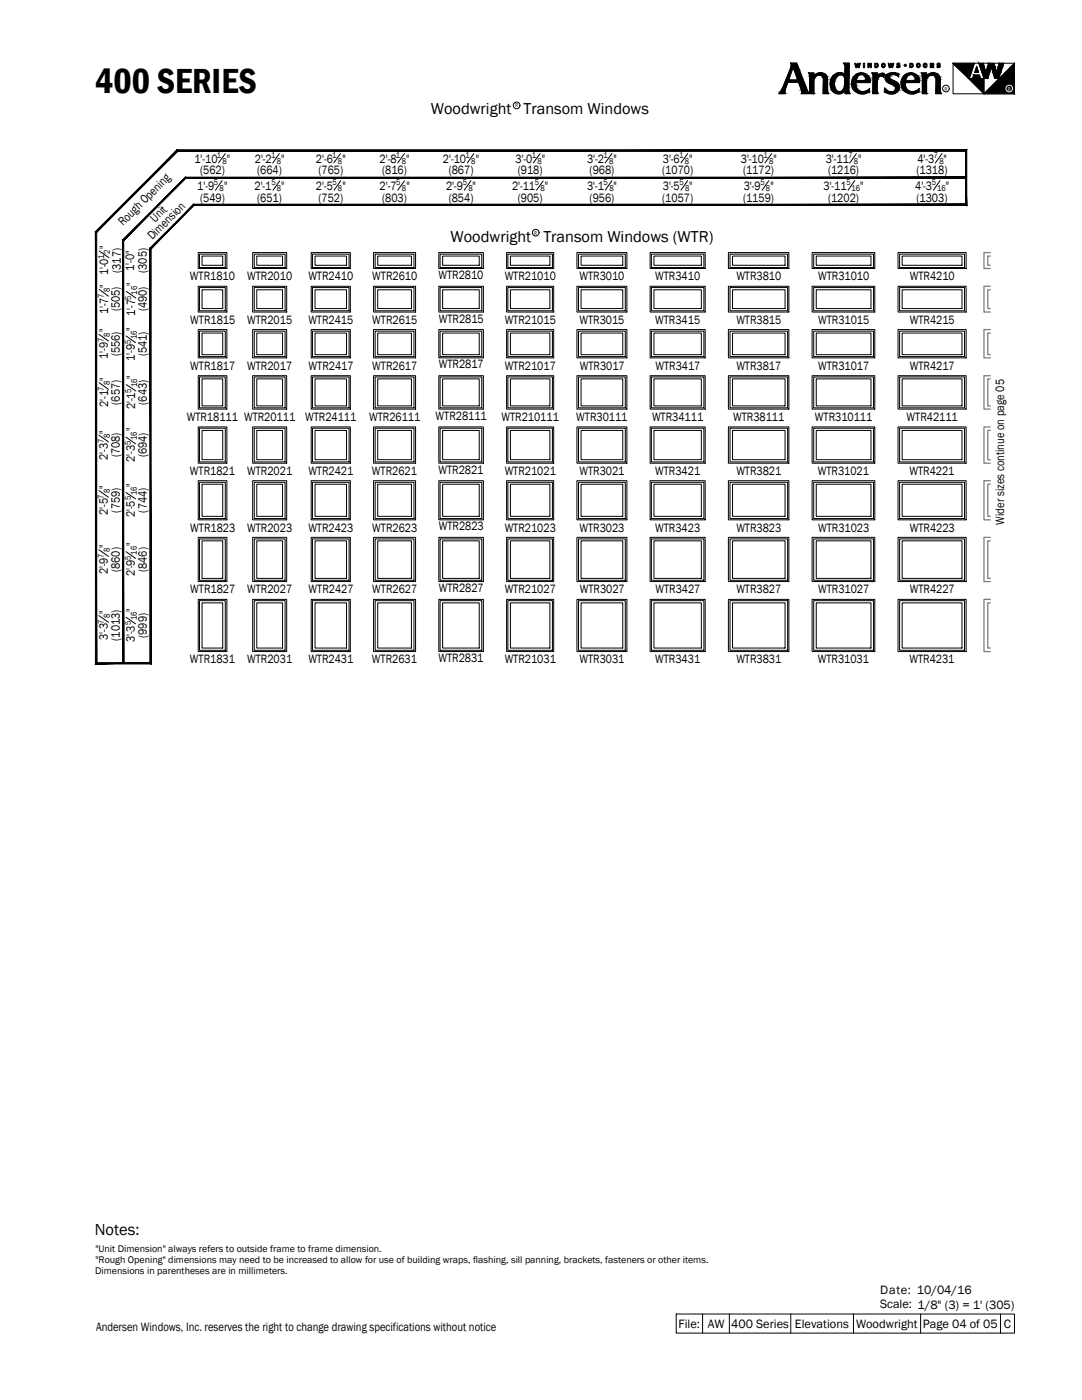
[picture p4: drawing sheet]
<svg xmlns="http://www.w3.org/2000/svg" width="216mm" height="279mm" viewBox="0 0 216 279" stroke-linecap="round" stroke-linejoin="round" font-family="sans-serif">
<defs><g id="words">
<text font-size="7.1" x="19" y="18.7">400 SERIES</text>
<text font-size="3.3" x="18.9" y="246.4">Notes:</text>
<g font-size="3.2">
<text x="86" y="22.7">Woodwright</text>
<text x="104.5" y="22.7">Transom Windows</text>
<text x="89.9" y="48.2">Woodwright</text>
<text x="108.4" y="48.2">Transom Windows (WTR)</text>
</g>
<g font-size="2.5">
<text x="38.8" y="32.4">1'-10</text>
<text x="39.9" y="34.8">(562)</text>
<text x="45.3" y="32.4">&quot;</text>
<text x="50.9" y="32.4">2'-2</text>
<text x="51.3" y="34.8">(664)</text>
<text x="56.1" y="32.4">&quot;</text>
<text x="63" y="32.4">2'-6</text>
<text x="63.6" y="34.8">(765)</text>
<text x="68.3" y="32.4">&quot;</text>
<text x="75.7" y="32.4">2'-8</text>
<text x="76.3" y="34.8">(816)</text>
<text x="81" y="32.4">&quot;</text>
<text x="88.4" y="32.4">2'-10</text>
<text x="89.5" y="34.8">(867)</text>
<text x="94.9" y="32.4">&quot;</text>
<text x="102.9" y="32.4">3'-0</text>
<text x="103.3" y="34.8">(918)</text>
<text x="108.1" y="32.4">&quot;</text>
<text x="117.2" y="32.4">3'-2</text>
<text x="117.7" y="34.8">(968)</text>
<text x="122.4" y="32.4">&quot;</text>
<text x="132.1" y="34.8">(1070)</text>
<text x="132.3" y="32.4">3'-6</text>
<text x="137.5" y="32.4">&quot;</text>
<text x="147.8" y="32.4">3'-10</text>
<text x="148.3" y="34.8">(1172)</text>
<text x="154.4" y="32.4">&quot;</text>
<text x="164.8" y="32.4">3'-11</text>
<text x="165.2" y="34.8">(1216)</text>
<text x="171.3" y="32.4">&quot;</text>
<text x="182.9" y="34.8">(1318)</text>
<text x="183.1" y="32.4">4'-3</text>
<text x="188.3" y="32.4">&quot;</text>
<text x="39.4" y="37.8">1'-9</text>
<text x="39.9" y="40.2">(549)</text>
<text x="44.7" y="37.8">&quot;</text>
<text x="50.8" y="37.8">2'-1</text>
<text x="51.3" y="40.2">(651)</text>
<text x="56.1" y="37.8">&quot;</text>
<text x="63" y="37.8">2'-5</text>
<text x="63.6" y="40.2">(752)</text>
<text x="68.3" y="37.8">&quot;</text>
<text x="75.7" y="37.8">2'-7</text>
<text x="76.3" y="40.2">(803)</text>
<text x="81.1" y="37.8">&quot;</text>
<text x="89" y="37.8">2'-9</text>
<text x="89.5" y="40.2">(854)</text>
<text x="94.3" y="37.8">&quot;</text>
<text x="102.2" y="37.8">2'-11</text>
<text x="103.3" y="40.2">(905)</text>
<text x="108.7" y="37.8">&quot;</text>
<text x="117.2" y="37.8">3'-1</text>
<text x="117.7" y="40.2">(956)</text>
<text x="122.4" y="37.8">&quot;</text>
<text x="132.1" y="40.2">(1057)</text>
<text x="132.3" y="37.8">3'-5</text>
<text x="137.5" y="37.8">&quot;</text>
<text x="148.3" y="40.2">(1159)</text>
<text x="148.4" y="37.8">3'-9</text>
<text x="153.7" y="37.8">&quot;</text>
<text x="164.3" y="37.8">3'-11</text>
<text x="165.2" y="40.2">(1202)</text>
<text x="171.6" y="37.8">&quot;</text>
<text x="182.6" y="37.8">4'-3</text>
<text x="182.9" y="40.2">(1303)</text>
<text x="188.7" y="37.8">&quot;</text>
<text x="24.6" y="45.2" transform="rotate(-45 24.6 45.2)">Rough Opening</text>
<text x="30.4" y="48" transform="rotate(-45 30.4 48)">Dimension</text>
<text x="31" y="44.5" transform="rotate(-45 31 44.5)">Unit</text>
<text x="21.6" y="49.8" transform="rotate(-90 21.6 49.8)">&quot;</text>
<text x="21.6" y="57.5" transform="rotate(-90 21.6 57.5)">&quot;</text>
<text x="21.6" y="55" transform="rotate(-90 21.6 55)">1'-0</text>
<text x="24.1" y="54.5" transform="rotate(-90 24.1 54.5)">(317)</text>
<text x="26.8" y="54.1" transform="rotate(-90 26.8 54.1)">1'-0&quot;</text>
<text x="27" y="57" transform="rotate(-90 27 57)">&quot;</text>
<text x="29.3" y="54.5" transform="rotate(-90 29.3 54.5)">(305)</text>
<text x="37.9" y="55.9">WTR1810</text>
<text x="49.3" y="55.9">WTR2010</text>
<text x="61.5" y="55.9">WTR2410</text>
<text x="74.3" y="55.9">WTR2610</text>
<text x="87.5" y="55.7">WTR2810</text>
<text x="100.7" y="55.9">WTR21010</text>
<text x="115.6" y="55.9">WTR3010</text>
<text x="130.7" y="55.9">WTR3410</text>
<text x="146.9" y="55.9">WTR3810</text>
<text x="163.3" y="55.9">WTR31010</text>
<text x="181.5" y="55.9">WTR4210</text>
<text x="21.6" y="62.7" transform="rotate(-90 21.6 62.7)">1'-7</text>
<text x="23.9" y="62.2" transform="rotate(-90 23.9 62.2)">(505)</text>
<text x="26.9" y="66" transform="rotate(-90 26.9 66)">&quot;</text>
<text x="27" y="63.1" transform="rotate(-90 27 63.1)">1'-7</text>
<text x="29.3" y="62.2" transform="rotate(-90 29.3 62.2)">(490)</text>
<text x="38" y="64.6">WTR1815</text>
<text x="49.3" y="64.6">WTR2015</text>
<text x="61.5" y="64.6">WTR2415</text>
<text x="74.3" y="64.6">WTR2615</text>
<text x="87.6" y="64.4">WTR2815</text>
<text x="100.7" y="64.6">WTR21015</text>
<text x="115.6" y="64.6">WTR3015</text>
<text x="130.7" y="64.6">WTR3415</text>
<text x="146.9" y="64.6">WTR3815</text>
<text x="163.3" y="64.6">WTR31015</text>
<text x="181.5" y="64.6">WTR4215</text>
<text x="21.5" y="71.6" transform="rotate(-90 21.5 71.6)">1'-9</text>
<text x="21.5" y="66.3" transform="rotate(-90 21.5 66.3)">&quot;</text>
<text x="23.9" y="71.1" transform="rotate(-90 23.9 71.1)">(556)</text>
<text x="26.9" y="72" transform="rotate(-90 26.9 72)">1'-9</text>
<text x="29.3" y="71.1" transform="rotate(-90 29.3 71.1)">(541)</text>
<text x="21.6" y="76" transform="rotate(-90 21.6 76)">&quot;</text>
<text x="27" y="75.6" transform="rotate(-90 27 75.6)">&quot;</text>
<text x="38" y="73.8">WTR1817</text>
<text x="49.3" y="73.8">WTR2017</text>
<text x="61.6" y="73.8">WTR2417</text>
<text x="74.3" y="73.8">WTR2617</text>
<text x="87.6" y="73.5">WTR2817</text>
<text x="100.7" y="73.8">WTR21017</text>
<text x="115.7" y="73.8">WTR3017</text>
<text x="130.8" y="73.8">WTR3417</text>
<text x="146.9" y="73.8">WTR3817</text>
<text x="163.3" y="73.8">WTR31017</text>
<text x="181.5" y="73.8">WTR4217</text>
<text x="21.6" y="81.3" transform="rotate(-90 21.6 81.3)">2'-1</text>
<text x="23.9" y="80.8" transform="rotate(-90 23.9 80.8)">(657)</text>
<text x="27" y="81.7" transform="rotate(-90 27 81.7)">2'-1</text>
<text x="29.3" y="80.8" transform="rotate(-90 29.3 80.8)">(643)</text>
<text x="37.3" y="84">WTR18111 WTR20111</text>
<text x="60.9" y="84">WTR24111</text>
<text x="73.7" y="84">WTR26111</text>
<text x="86.9" y="83.7">WTR28111</text>
<text x="100.1" y="84">WTR210111</text>
<text x="115" y="84">WTR30111</text>
<text x="130.1" y="84">WTR34111</text>
<text x="146.3" y="84">WTR38111</text>
<text x="162.6" y="84">WTR310111</text>
<text x="180.9" y="84">WTR42111</text>
<text x="21.5" y="86.5" transform="rotate(-90 21.5 86.5)">&quot;</text>
<text x="26.9" y="86.1" transform="rotate(-90 26.9 86.1)">&quot;</text>
<text x="21.5" y="91.7" transform="rotate(-90 21.5 91.7)">2'-3</text>
<text x="23.9" y="91.3" transform="rotate(-90 23.9 91.3)">(708)</text>
<text x="26.9" y="92.2" transform="rotate(-90 26.9 92.2)">2'-3</text>
<text x="29.3" y="91.3" transform="rotate(-90 29.3 91.3)">(694)</text>
<text x="37.9" y="94.8">WTR1821</text>
<text x="49.3" y="94.8">WTR2021</text>
<text x="61.5" y="94.8">WTR2421</text>
<text x="74.2" y="94.8">WTR2621</text>
<text x="87.5" y="94.5">WTR2821</text>
<text x="100.7" y="94.8">WTR21021</text>
<text x="115.6" y="94.8">WTR3021</text>
<text x="130.7" y="94.8">WTR3421</text>
<text x="146.9" y="94.8">WTR3821</text>
<text x="163.2" y="94.8">WTR31021</text>
<text x="181.5" y="94.8">WTR4221</text>
<text x="21.5" y="97.5" transform="rotate(-90 21.5 97.5)">&quot;</text>
<text x="26.9" y="97.1" transform="rotate(-90 26.9 97.1)">&quot;</text>
<text x="21.5" y="102.8" transform="rotate(-90 21.5 102.8)">2'-5</text>
<text x="23.9" y="102.3" transform="rotate(-90 23.9 102.3)">(759)</text>
<text x="26.9" y="103.2" transform="rotate(-90 26.9 103.2)">2'-5</text>
<text x="29.3" y="102.3" transform="rotate(-90 29.3 102.3)">(744)</text>
<text x="38" y="106.1">WTR1823</text>
<text x="49.3" y="106.1">WTR2023</text>
<text x="61.5" y="106.1">WTR2423</text>
<text x="74.3" y="106.1">WTR2623</text>
<text x="87.6" y="105.8">WTR2823</text>
<text x="100.7" y="106.1">WTR21023</text>
<text x="115.6" y="106.1">WTR3023</text>
<text x="130.7" y="106.1">WTR3423</text>
<text x="146.9" y="106.1">WTR3823</text>
<text x="163.3" y="106.1">WTR31023</text>
<text x="181.5" y="106.1">WTR4223</text>
<text x="200.4" y="104.7" transform="rotate(-90 200.4 104.7)">Wider sizes continue on page 05</text>
<text x="21.5" y="109.4" transform="rotate(-90 21.5 109.4)">&quot;</text>
<text x="26.9" y="109" transform="rotate(-90 26.9 109)">&quot;</text>
<text x="21.5" y="114.6" transform="rotate(-90 21.5 114.6)">2'-9</text>
<text x="23.9" y="114.2" transform="rotate(-90 23.9 114.2)">(860)</text>
<text x="26.9" y="115" transform="rotate(-90 26.9 115)">2'-9</text>
<text x="29.3" y="114.2" transform="rotate(-90 29.3 114.2)">(846)</text>
<text x="38" y="118.4">WTR1827</text>
<text x="49.3" y="118.4">WTR2027</text>
<text x="61.6" y="118.4">WTR2427</text>
<text x="74.3" y="118.4">WTR2627</text>
<text x="87.6" y="118.2">WTR2827</text>
<text x="100.7" y="118.4">WTR21027</text>
<text x="115.7" y="118.4">WTR3027</text>
<text x="130.8" y="118.4">WTR3427</text>
<text x="146.9" y="118.4">WTR3827</text>
<text x="163.3" y="118.4">WTR31027</text>
<text x="181.5" y="118.4">WTR4227</text>
<text x="21.5" y="122.5" transform="rotate(-90 21.5 122.5)">&quot;</text>
<text x="26.9" y="122.1" transform="rotate(-90 26.9 122.1)">&quot;</text>
<text x="21.5" y="127.7" transform="rotate(-90 21.5 127.7)">3'-3</text>
<text x="23.9" y="127.9" transform="rotate(-90 23.9 127.9)">(1013)</text>
<text x="26.9" y="128.2" transform="rotate(-90 26.9 128.2)">3'-3</text>
<text x="29.3" y="127.3" transform="rotate(-90 29.3 127.3)">(999)</text>
<text x="37.9" y="132.4">WTR1831</text>
<text x="49.3" y="132.4">WTR2031</text>
<text x="61.5" y="132.4">WTR2431</text>
<text x="74.2" y="132.4">WTR2631</text>
<text x="87.5" y="132.1">WTR2831</text>
<text x="100.7" y="132.4">WTR21031</text>
<text x="115.6" y="132.4">WTR3031</text>
<text x="130.7" y="132.4">WTR3431</text>
<text x="146.9" y="132.4">WTR3831</text>
<text x="163.2" y="132.4">WTR31031</text>
<text x="181.5" y="132.4">WTR4231</text>
<text x="175.6" y="258.3">Date: 10/04/16</text>
<text x="175.6" y="261.1">Scale: 1/8&quot; (3) = 1' (305)</text>
<text x="19.2" y="265.6">Andersen Windows, Inc. reserves the right to change drawing specifications without notice</text>
<text x="135.4" y="265">File:</text>
<text x="141.2" y="265">AW</text>
<text x="145.9" y="265">400 Series</text>
<text x="158.6" y="265">Elevations</text>
<text x="170.8" y="265">Woodwright</text>
<text x="184.1" y="265">Page 04 of 05</text>
<text x="200.3" y="265">C</text>
</g>
<g font-size="2">
<text x="19" y="249.9">&quot;Unit Dimension&quot; always refers to outside frame to frame dimension.</text>
<text x="19" y="254.3">Dimensions in parentheses are in millimeters.</text>
<text x="19" y="252.1">&quot;Rough Opening&quot; dimensions may need to be increased to allow for use of building wraps, flashing, sill panning, brackets, fasteners or other items.</text>
</g>
<g font-size="1.7">
<text x="43.2" y="31.5">1</text>
<text x="44.4" y="32.8">8</text>
<text x="54.1" y="31.6">1</text>
<text x="55.2" y="32.8">8</text>
<text x="66.3" y="31.5">1</text>
<text x="67.4" y="32.8">8</text>
<text x="79" y="31.5">1</text>
<text x="80.2" y="32.8">8</text>
<text x="92.9" y="31.5">1</text>
<text x="94" y="32.8">8</text>
<text x="106.1" y="31.5">1</text>
<text x="107.2" y="32.8">8</text>
<text x="120.4" y="31.5">1</text>
<text x="121.5" y="32.8">8</text>
<text x="135.5" y="31.5">1</text>
<text x="136.6" y="32.8">8</text>
<text x="152.3" y="31.5">1</text>
<text x="153.5" y="32.8">8</text>
<text x="169.3" y="31.6">7</text>
<text x="170.4" y="32.8">8</text>
<text x="186.3" y="31.6">7</text>
<text x="187.4" y="32.8">8</text>
<text x="42.7" y="37">5</text>
<text x="43.8" y="38.2">8</text>
<text x="54.2" y="37">5</text>
<text x="55.2" y="38.2">8</text>
<text x="66.4" y="37">5</text>
<text x="67.4" y="38.2">8</text>
<text x="79.1" y="37">5</text>
<text x="80.2" y="38.2">8</text>
<text x="92.3" y="37">5</text>
<text x="93.5" y="38.2">8</text>
<text x="106.7" y="37">5</text>
<text x="107.9" y="38.2">8</text>
<text x="120.5" y="37">5</text>
<text x="121.6" y="38.2">8</text>
<text x="135.6" y="37">5</text>
<text x="136.7" y="38.2">8</text>
<text x="151.8" y="37">5</text>
<text x="152.8" y="38.2">8</text>
<text x="168.9" y="37">5</text>
<text x="169.9" y="38.2">16</text>
<text x="185.9" y="37">5</text>
<text x="187" y="38.2">16</text>
<text x="20.8" y="51.7" transform="rotate(-90 20.8 51.7)">1</text>
<text x="21.9" y="50.6" transform="rotate(-90 21.9 50.6)">2</text>
<text x="20.7" y="59.4" transform="rotate(-90 20.7 59.4)">7</text>
<text x="21.9" y="58.3" transform="rotate(-90 21.9 58.3)">8</text>
<text x="26.2" y="59.8" transform="rotate(-90 26.2 59.8)">5</text>
<text x="27.4" y="58.8" transform="rotate(-90 27.4 58.8)">16</text>
<text x="20.7" y="68.3" transform="rotate(-90 20.7 68.3)">7</text>
<text x="21.9" y="67.2" transform="rotate(-90 21.9 67.2)">8</text>
<text x="26.1" y="68.7" transform="rotate(-90 26.1 68.7)">5</text>
<text x="27.3" y="67.7" transform="rotate(-90 27.3 67.7)">16</text>
<text x="20.7" y="78" transform="rotate(-90 20.7 78)">7</text>
<text x="21.9" y="76.9" transform="rotate(-90 21.9 76.9)">8</text>
<text x="27.4" y="77.3" transform="rotate(-90 27.4 77.3)">16</text>
<text x="26.2" y="78.3" transform="rotate(-90 26.2 78.3)">5</text>
<text x="20.7" y="88.5" transform="rotate(-90 20.7 88.5)">7</text>
<text x="21.9" y="87.4" transform="rotate(-90 21.9 87.4)">8</text>
<text x="26.1" y="88.9" transform="rotate(-90 26.1 88.9)">5</text>
<text x="27.3" y="87.8" transform="rotate(-90 27.3 87.8)">16</text>
<text x="20.7" y="99.5" transform="rotate(-90 20.7 99.5)">7</text>
<text x="21.9" y="98.4" transform="rotate(-90 21.9 98.4)">8</text>
<text x="26.1" y="99.9" transform="rotate(-90 26.1 99.9)">5</text>
<text x="27.3" y="98.9" transform="rotate(-90 27.3 98.9)">16</text>
<text x="20.7" y="111.4" transform="rotate(-90 20.7 111.4)">7</text>
<text x="21.9" y="110.2" transform="rotate(-90 21.9 110.2)">8</text>
<text x="26.1" y="111.7" transform="rotate(-90 26.1 111.7)">5</text>
<text x="27.3" y="110.7" transform="rotate(-90 27.3 110.7)">16</text>
<text x="20.7" y="124.4" transform="rotate(-90 20.7 124.4)">7</text>
<text x="21.9" y="123.4" transform="rotate(-90 21.9 123.4)">8</text>
<text x="26.1" y="124.8" transform="rotate(-90 26.1 124.8)">5</text>
<text x="27.3" y="123.8" transform="rotate(-90 27.3 123.8)">16</text>
</g>
<g font-size="1.1">
<text x="102.8" y="21.4">R</text>
<text x="188.5" y="18.1">R</text>
<text x="106.6" y="46.8">R</text>
</g>
<text font-size="1.1" fill="#fafafa" x="201.1" y="18.1">R</text>
</g></defs>
<!-- layer: A-ANNO-TEXT -->
<g fill="none" stroke="#000" stroke-width=".2">
<path d="M157.7 12.6h1.3l2.4 6.1h-1.6l.1-.6-.6-1.7h-2.1l-.5 1.5v.8h-1.3l.8-1.3 1.5-3.8 .2-.7zM157.9 12.7h1l2.4 6h-1.4l.1-.6-.6-1.7h-2.2l-.6 1.5v.8h-1.1l.8-1.3 1.5-3.8zM157.9 12.7h1l2.3 5.9h-1.1v-.5l-.7-1.8h-2.3l-.5 1.6-.1 .7h-.8l.6-1.2 1.6-3.8zM158.3 13.4l.8 2.5h-1.7zM158.3 13.1l1 3h-2zM158.3 12.8l1.1 3.3h-2.2zM161.3 14.5h1.1v.5a1.53 1.53 0 0 1 1.7-.5 1.53 1.53 0 0 1 1.1 1.4v2.1l.2 .7h-1.2l.1-2.9a.93 .93 0 0 0-1.1-.8 .93 .93 0 0 0-.8 1.1v2.4l.2 .2h-1.1v-3.6zM161.4 14.6h1l-.1 .6 .5-.4a1.4 1.4 0 0 1 1.5-.1 1.4 1.4 0 0 1 .8 1.2v2.1l.2 .7h-1v-2.9a.99 .99 0 0 0-1.1-.9 .99 .99 0 0 0-.8 1.2v2.6h-.8v-3.6zM161.6 14.7h.6v.7a1.54 1.54 0 0 1 2.8 .1l.2 3.1h-.8v-2.8a1.06 1.06 0 0 0-1.2-1 1.06 1.06 0 0 0-.9 1.3v2.5h-.6zM166.9 15.2a1.02 1.02 0 0 1 1.7 .3v1.6a1.11 1.11 0 0 1-.5 1.2 1.11 1.11 0 0 1-1.3-.2 2.48 2.48 0 0 1 .1-2.9zM166.9 15.3a.94 .94 0 0 1 1.7 .2v1.6a1.52 1.52 0 0 1-1.1 1.3 1.41 1.41 0 0 1-1.1-1.7l.2-.8zM167 15.4a.87 .87 0 0 1 1.4-.1 2.56 2.56 0 0 1-.6 2.9h-.6a2.01 2.01 0 0 1-.2-2.8z"/>
<path d="M168.3 12.6h1.2l-.1 5.5 .3 .6h-1.1v-.7a1.51 1.51 0 0 1-1.6 .8 1.51 1.51 0 0 1-1.3-1.4 2.04 2.04 0 0 1 .5-2.3 2.04 2.04 0 0 1 2.3-.3l.1-1.6zM168.4 12.7h1l-.1 5.4 .2 .6h-.9v-1.1l-.3 .7a1.5 1.5 0 0 1-2.5-.9 2.02 2.02 0 0 1 .3-2.1 2.02 2.02 0 0 1 2-.6l.5 .2v-1.7zM168.6 12.7h.7v5.4l.1 .5h-.7l.1-1.2-.6 .9a1.46 1.46 0 0 1-2.3-.9 1.96 1.96 0 0 1 2.2-2.7l.6 .3v-1.8zM170.3 15.3a1.84 1.84 0 0 1 2.2-.7 1.84 1.84 0 0 1 1.2 1.9h-2.9a1.51 1.51 0 0 0 .9 1.7 1.51 1.51 0 0 0 1.8-.6v.7a2.22 2.22 0 0 1-3-.1 2.22 2.22 0 0 1-.2-2.9zM170.4 15.3a1.77 1.77 0 0 1 2-.7 1.77 1.77 0 0 1 1.2 1.8h-2.9a1.58 1.58 0 0 0 .9 1.8 1.58 1.58 0 0 0 1.9-.4l-.1 .5a2.15 2.15 0 0 1-2.8-.2 2.15 2.15 0 0 1-.2-2.8zM170.4 15.4a1.7 1.7 0 0 1 2-.7 1.7 1.7 0 0 1 1.1 1.7h-2.8a1.64 1.64 0 0 0 .7 1.8 1.64 1.64 0 0 0 1.9-.2v.3a2.09 2.09 0 0 1-2.7-.2 2.09 2.09 0 0 1-.2-2.7zM170.6 12.6h.1l.2 .6 .2-.6h.2l.1 .6 .1-.6h.2l-.3 .9h-.1l-.2-.6-.1 .6h-.3zM170.6 12.6l.3 .9 .2-.9 .3 .9 .2-.9M171.2 15.1a.89 .89 0 0 1 1.2-.2 .89 .89 0 0 1 .2 1.2l-1.9 .1zM171.2 15a.96 .96 0 0 1 1.3-.1 .96 .96 0 0 1 .2 1.3h-2.1zM171.3 15.2a.84 .84 0 0 1 1-.2 .84 .84 0 0 1 .3 1.1h-1.7zM172.3 12.6h.2v.9h-.2z"/>
<path d="M172.4 12.6v.9M173.2 12.6h.2l.3 .5v-.5h.2v.9h-.2l-.4-.6v.6h-.1zM173.8 12.6v.9l-.5-.9v.9M173.9 14.5h1.2v.7a1.04 1.04 0 0 1 1.4-.5l-.1 .8-.3-.3a.87 .87 0 0 0-1 1v1.9l.2 .6h-1.2l.1-3.5zM174 14.6h1v.8a1.22 1.22 0 0 1 1.4-.7l-.1 .6a.87 .87 0 0 0-1 0 .87 .87 0 0 0-.3 .9v1.9l.1 .6h-.9v-3.5zM174.2 14.7h.7v.9a1.38 1.38 0 0 1 1.2-.9h.2v.5a.94 .94 0 0 0-1 .1 .94 .94 0 0 0-.4 .9l.1 2.4h-.8l.2-3.4zM174.6 12.6h.3a.44 .44 0 0 1 .4 .5 .44 .44 0 0 1-.4 .4h-.3zM174.6 12.7a.45 .45 0 0 1 .6 .4l-.2 .3h-.4zM174.7 12.7a.29 .29 0 0 1 .4 .3 .29 .29 0 0 1-.4 .3zM176 12.8a.33 .33 0 0 1 .5 0 .33 .33 0 0 1-.1 .5 .33 .33 0 0 1-.4-.2zM176 12.7a.42 .42 0 0 1 .6 .1 .42 .42 0 0 1-.1 .6 .42 .42 0 0 1-.6-.2zM176.1 12.7a.29 .29 0 0 1 .3 .3 .29 .29 0 0 1-.3 .3z"/>
<path d="M176.8 15a2.45 2.45 0 0 1 2.6-.3l-.1 .7a1.06 1.06 0 0 0-1.8 0l.2 .3 .8 .4a1.37 1.37 0 0 1 1 1.7 1.37 1.37 0 0 1-1.6 1h-.4l-1-.4v-.9a1.35 1.35 0 0 0 2.1 .5l.1-.6-.7-.5a1.83 1.83 0 0 1-1.4-1.2zM176.8 15a2.52 2.52 0 0 1 2.5-.3v.5a1.2 1.2 0 0 0-1.8 0 .52 .52 0 0 0 .4 .7l.5 .3a1.3 1.3 0 0 1 1 1.5 1.3 1.3 0 0 1-1.5 1h-.4l-.9-.4v-.6a1.4 1.4 0 0 0 2.1 .3v-.6a1.94 1.94 0 0 0-1.5-.9 .96 .96 0 0 1-.4-1.5zM176.9 15a2.51 2.51 0 0 1 2.3-.2v.3a1.28 1.28 0 0 0-1.8 .1 .62 .62 0 0 0 .5 .8l.5 .2a1.24 1.24 0 0 1 .9 1.5 1.24 1.24 0 0 1-1.4 1l-.4-.1a.68 .68 0 0 1-.9-.7 1.29 1.29 0 0 0 2.2 0l.1-.4a.92 .92 0 0 0-.8-.7 2.3 2.3 0 0 1-1.3-.9l-.1-.4zM177.2 12.6h.2l.1 .6 .2-.6h.2l.1 .6 .2-.6h.2l-.3 .9h-.2l-.1-.6-.1 .6h-.3zM177.3 12.6l.2 .9 .3-.9 .2 .9 .3-.9M178.9 12.7a.34 .34 0 0 1 .4-.1 .34 .34 0 0 1 .3 .2l-.5-.1 .1 .2a.35 .35 0 0 1 .3 .5 .35 .35 0 0 1-.6 0v-.1l.2-.1 .3 .1-.1-.2-.4-.2zM179.5 12.8a.24 .24 0 0 0-.2-.1 .24 .24 0 0 0-.2 .2l.4 .2v.2l-.4 .1-.1-.1M180.2 15.3a1.81 1.81 0 0 1 2.1-.7 1.81 1.81 0 0 1 1.2 1.9h-2.8a1.45 1.45 0 0 0 .6 1.6 1.45 1.45 0 0 0 1.8-.1l.3-.4v.7a2.21 2.21 0 0 1-3-.1 2.21 2.21 0 0 1-.2-2.9zM180.3 15.3a1.74 1.74 0 0 1 2-.7 1.74 1.74 0 0 1 1.1 1.8h-2.7a1.55 1.55 0 0 0 .7 1.8 1.55 1.55 0 0 0 1.9-.4v.5a2.15 2.15 0 0 1-2.8-.2 2.15 2.15 0 0 1-.2-2.8zM180.3 15.4a1.65 1.65 0 0 1 2-.8 1.65 1.65 0 0 1 1.1 1.8h-2.9a1.67 1.67 0 0 0 .8 1.8 1.67 1.67 0 0 0 2-.2v.3a2.09 2.09 0 0 1-2.8-.2 2.09 2.09 0 0 1-.2-2.7zM181 15a1.04 1.04 0 0 1 1.3-.1 1.04 1.04 0 0 1 .4 1.2l-.4 .1h-1.8zM181.1 15.1a.9 .9 0 0 1 1.2-.1 .9 .9 0 0 1 .3 1.1l-1.9 .1 .1-.7z"/>
<path d="M181.2 15.2a.81 .81 0 0 1 1-.2 .81 .81 0 0 1 .3 1.1h-1.8zM181.5 12.6h.4a.45 .45 0 0 1 .3 .5 .45 .45 0 0 1-.3 .4h-.4zM181.6 12.7a.45 .45 0 0 1 .6 .4l-.2 .3h-.4zM181.7 12.7a.29 .29 0 0 1 .3 .3 .29 .29 0 0 1-.3 .3zM182.9 12.8a.42 .42 0 0 1 .6 0 .42 .42 0 0 1 0 .6 .42 .42 0 0 1-.6-.1zM183.1 12.7a.29 .29 0 0 1 .3 .3 .29 .29 0 0 1-.3 .3zM183.8 14.5h1.1v.5a1.53 1.53 0 0 1 1.7-.5 1.53 1.53 0 0 1 1 1.4v2.1l.3 .7h-1.2v-2.9a.93 .93 0 0 0-1-.8 .93 .93 0 0 0-.8 1.1v2.4l.1 .2h-1v-3.6zM184 14.6h.8v.6a1.49 1.49 0 0 1 1.7-.7 1.49 1.49 0 0 1 1.1 1.4v2.1l.2 .7h-1v-2.9a.99 .99 0 0 0-1.1-.9 .99 .99 0 0 0-.9 1.2l.1 2.6h-.8v-3.6zM184.1 14.7h.7l-.1 .7a1.54 1.54 0 0 1 2.7 .1l.2 3.1h-.7v-2.8a1.06 1.06 0 0 0-1.2-1 1.06 1.06 0 0 0-.9 1.3v2.5h-.7zM184.3 12.7a.44 .44 0 0 1 .7 .3 .44 .44 0 0 1-.5 .5l-.3-.3zM184.4 12.7a.33 .33 0 0 1 .4 .1 .33 .33 0 0 1 0 .5 .33 .33 0 0 1-.5 0zM184.5 12.7a.29 .29 0 0 1 .3 .3 .29 .29 0 0 1-.3 .3z"/>
<path d="M185.6 12.6l.7 .1 .1 .2-.2 .2 .2 .4h-.3l-.1-.4h-.1v.4h-.3zM185.7 13.1h.3l.2-.4h-.5v.8M185.9 12.7h.1l.1 .2-.2 .1zM186 13.1l.2 .4M187 12.7a.37 .37 0 0 1 .6 .1l-.4-.1v.2a.34 .34 0 0 1 .4 .2 .34 .34 0 0 1-.3 .4 .34 .34 0 0 1-.4-.2h.5v-.1l-.4-.2zM187.5 12.8l-.1-.1-.3 .1v.2l.4 .1a.26 .26 0 0 1-.2 .3 .26 .26 0 0 1-.3-.1M190.2 12.6l6.1 6.1 6.1-6.1v6.1h-12.2zM190.2 12.6h12.2M194.4 12.6l-1 3.1h.6l.3-.7h1.1l.2 .7h.7M194.9 13.3l.4 1.2h-.8zM195.3 12.6l1 3.1M196.2 12.6l.5 1.9 .6-1.9"/>
<path d="M196.3 15.7v3M198.3 12.6l.6 1.9 .5-1.9M200.3 12.6l-1 3.1h-.8l-.7-2.4-.7 2.4h-.8M44.3 36.1l-1.3 1.9M45 30.7l-1.4 1.8M55.7 30.7l-1.3 1.9M55.8 36.1l-1.3 1.9M67.9 30.7l-1.3 1.8M68 36.1l-1.3 1.9M80.7 36.1l-1.3 1.9M80.7 30.7l-1.3 1.8M94 36.1l-1.4 1.9"/>
<path d="M94.5 30.7l-1.2 1.8M107.8 30.7l-1.4 1.8M108.4 36.1l-1.3 1.9M122.1 36.1l-1.3 1.9M122.1 30.7l-1.3 1.8M137.2 36.1l-1.3 1.9M137.2 30.7l-1.3 1.8M153.4 36.1l-1.3 1.9M154 30.7l-1.4 1.8M170.6 36.1l-1.4 1.9M170.9 30.7l-1.4 1.9M187.6 36.1l-1.4 1.9"/>
<path d="M188 30.7l-1.4 1.9M19.8 50.1l1.9 1.3M19.8 57.8l1.8 1.3M25.2 58.2l1.9 1.3M19.7 66.7l1.9 1.4M19.8 76.4l1.8 1.3M25.1 67l1.9 1.4M25.2 76.8l1.9 1.2M19.7 86.9l1.9 1.3M19.7 97.9l1.9 1.3M25.1 87.2l1.9 1.4M25.1 98.3l1.9 1.3"/>
<path d="M19.7 109.7l1.9 1.3M25.1 110.1l1.9 1.3M19.7 122.9l1.9 1.3M25.1 123.2l1.9 1.3M134.9 262.2h67.5v3.9h-67.5zM140.2 262.2v3.9M145.5 262.2v3.9M157.8 262.2v3.9M170.3 262.2v3.9M183.7 262.2v3.9M199.6 262.2v3.9"/>
<circle cx="180.6" cy="13" r=".22"/>
<circle cx="180.6" cy="13" r=".1"/>
<circle cx="183.2" cy="13.1" r=".35"/>
<circle cx="188.7" cy="17.7" r=".67"/>
<circle cx="103.1" cy="21" r=".67"/>
<circle cx="106.9" cy="46.4" r=".67"/>
</g>
<!-- layer: A-ELEV-GLAZ-SIGHTLINES -->
<g fill="none" stroke="#000" stroke-width=".2">
<path d="M39.6 57.1h5.7v5.2h-5.7zM39.6 50.4h5.7v3.2h-5.7zM39.8 57.4h5.2v4.6h-5.2zM39.8 50.7h5.2v2.7h-5.2zM40.3 57.8h4.1v3.8h-4.1zM40.3 51.1h4.1v1.8h-4.1zM50.4 57.1h6.8v5.2h-6.8zM50.4 50.4h6.8v3.2h-6.8zM50.7 57.4h6.2v4.6h-6.2zM50.7 50.7h6.2v2.7h-6.2zM51.2 57.8h5.2v3.8h-5.2zM51.2 51.1h5.2v1.8h-5.2z"/>
<path d="M62.1 57.1h7.8v5.2h-7.8zM62.1 50.4h7.8v3.2h-7.8zM62.3 57.4h7.4v4.6h-7.4zM62.3 50.7h7.4v2.7h-7.4zM62.9 57.8h6.2v3.8h-6.2zM62.9 51.1h6.2v1.8h-6.2zM74.5 57.1h8.4v5.2h-8.4zM74.5 50.4h8.4v3.2h-8.4zM74.9 57.4h7.7v4.6h-7.7zM74.9 50.7h7.7v2.7h-7.7zM75.4 57.8h6.7v3.8h-6.7zM75.4 51.1h6.7v1.8h-6.7z"/>
<path d="M87.6 57.1h8.8v5.2h-8.8zM87.6 50.4h8.8v3.2h-8.8zM87.8 57.4h8.3v4.6h-8.3zM87.8 50.7h8.3v2.7h-8.3zM88.3 57.8h7.3v3.8h-7.3zM88.3 51.1h7.3v1.8h-7.3zM101.1 57.1h9.4v5.2h-9.4zM101.1 50.4h9.4v3.2h-9.4zM101.3 57.4h8.9v4.6h-8.9zM101.3 50.7h8.9v2.7h-8.9zM101.8 57.8h7.9v3.8h-7.9zM101.8 51.1h7.9v1.8h-7.9z"/>
<path d="M115.1 57.1h10v5.2h-10zM115.1 50.4h10v3.2h-10zM115.4 57.4h9.4v4.6h-9.4zM115.4 50.7h9.4v2.7h-9.4zM115.9 57.8h8.4v3.8h-8.4zM115.9 51.1h8.4v1.8h-8.4zM129.7 57.1h11v5.2h-11zM129.7 50.4h11v3.2h-11zM130 57.4h10.5v4.6h-10.5zM130 50.7h10.5v2.7h-10.5zM130.5 57.8h9.4v3.8h-9.4zM130.5 51.1h9.4v1.8h-9.4z"/>
<path d="M145.3 57.1h12.1v5.2h-12.1zM145.3 50.4h12.1v3.2h-12.1zM145.7 57.4h11.5v4.6h-11.5zM145.7 50.7h11.5v2.7h-11.5zM146.2 57.8h10.4v3.8h-10.4zM146.2 51.1h10.4v1.8h-10.4zM162 57.1h12.6v5.2h-12.6zM162 50.4h12.6v3.2h-12.6zM162.4 57.4h11.9v4.6h-11.9zM162.4 50.7h11.9v2.7h-11.9zM162.9 57.8h10.9v3.8h-10.9zM162.9 51.1h10.9v1.8h-10.9z"/>
<path d="M179.2 57.1h13.6v5.2h-13.6zM179.2 50.4h13.6v3.2h-13.6zM179.5 57.4h13v4.6h-13zM179.5 50.7h13v2.7h-13zM180 57.8h12v3.8h-12zM180 51.1h12v1.8h-12zM39.6 65.8h5.7v5.6h-5.7zM39.6 75h5.7v6.6h-5.7zM39.8 66.1h5.2v5.1h-5.2zM39.8 75.2h5.2v6.2h-5.2zM40.3 66.5h4.1v4.3h-4.1zM40.3 75.6h4.1v5.4h-4.1z"/>
<path d="M50.4 65.8h6.8v5.6h-6.8zM50.4 75h6.8v6.6h-6.8zM50.7 66.1h6.2v5.1h-6.2zM50.7 75.2h6.2v6.2h-6.2zM51.2 66.5h5.2v4.3h-5.2zM51.2 75.6h5.2v5.4h-5.2zM62.1 65.8h7.8v5.6h-7.8zM62.1 75h7.8v6.6h-7.8zM62.3 66.1h7.4v5.1h-7.4zM62.3 75.2h7.4v6.2h-7.4zM62.9 66.5h6.2v4.3h-6.2zM62.9 75.6h6.2v5.4h-6.2z"/>
<path d="M74.5 65.8h8.4v5.6h-8.4zM74.5 75h8.4v6.6h-8.4zM74.9 66.1h7.7v5.1h-7.7zM74.9 75.2h7.7v6.2h-7.7zM75.4 66.5h6.7v4.3h-6.7zM75.4 75.6h6.7v5.4h-6.7zM87.6 65.8h8.8v5.6h-8.8zM87.6 75h8.8v6.6h-8.8zM87.8 66.1h8.3v5.1h-8.3zM87.8 75.2h8.3v6.2h-8.3zM88.3 66.5h7.3v4.3h-7.3zM88.3 75.6h7.3v5.4h-7.3z"/>
<path d="M101.1 65.8h9.4v5.6h-9.4zM101.1 75h9.4v6.6h-9.4zM101.3 66.1h8.9v5.1h-8.9zM101.3 75.2h8.9v6.2h-8.9zM101.8 66.5h7.9v4.3h-7.9zM101.8 75.6h7.9v5.4h-7.9zM115.1 65.8h10v5.6h-10zM115.1 75h10v6.6h-10zM115.4 66.1h9.4v5.1h-9.4zM115.4 75.2h9.4v6.2h-9.4zM115.9 66.5h8.4v4.3h-8.4zM115.9 75.6h8.4v5.4h-8.4z"/>
<path d="M129.7 65.8h11v5.6h-11zM129.7 75h11v6.6h-11zM130 66.1h10.5v5.1h-10.5zM130 75.2h10.5v6.2h-10.5zM130.5 66.5h9.4v4.3h-9.4zM130.5 75.6h9.4v5.4h-9.4zM145.3 65.8h12.1v5.6h-12.1zM145.3 75h12.1v6.6h-12.1zM145.7 66.1h11.5v5.1h-11.5zM145.7 75.2h11.5v6.2h-11.5zM146.2 66.5h10.4v4.3h-10.4zM146.2 75.6h10.4v5.4h-10.4z"/>
<path d="M162 65.8h12.6v5.6h-12.6zM162 75h12.6v6.6h-12.6zM162.4 66.1h11.9v5.1h-11.9zM162.4 75.2h11.9v6.2h-11.9zM162.9 66.5h10.9v4.3h-10.9zM162.9 75.6h10.9v5.4h-10.9zM179.2 65.8h13.6v5.6h-13.6zM179.2 75h13.6v6.6h-13.6zM179.5 66.1h13v5.1h-13zM179.5 75.2h13v6.2h-13zM180 66.5h12v4.3h-12zM180 75.6h12v5.4h-12z"/>
<path d="M39.6 85.2h5.7v7.2h-5.7zM39.6 95.9h5.7v7.8h-5.7zM39.8 85.5h5.2v6.7h-5.2zM39.8 96.3h5.2v7.2h-5.2zM40.3 85.9h4.1v5.8h-4.1zM40.3 96.6h4.1v6.4h-4.1zM50.4 85.2h6.8v7.2h-6.8zM50.4 95.9h6.8v7.8h-6.8zM50.7 85.5h6.2v6.7h-6.2zM50.7 96.3h6.2v7.2h-6.2zM51.2 85.9h5.2v5.8h-5.2zM51.2 96.6h5.2v6.4h-5.2z"/>
<path d="M62.1 85.2h7.8v7.2h-7.8zM62.1 95.9h7.8v7.8h-7.8zM62.3 85.5h7.4v6.7h-7.4zM62.3 96.3h7.4v7.2h-7.4zM62.9 85.9h6.2v5.8h-6.2zM62.9 96.6h6.2v6.4h-6.2zM74.5 85.2h8.4v7.2h-8.4zM74.5 95.9h8.4v7.8h-8.4zM74.9 85.5h7.7v6.7h-7.7zM74.9 96.3h7.7v7.2h-7.7zM75.4 85.9h6.7v5.8h-6.7zM75.4 96.6h6.7v6.4h-6.7z"/>
<path d="M87.6 85.2h8.8v7.2h-8.8zM87.6 95.9h8.8v7.8h-8.8zM87.8 85.5h8.3v6.7h-8.3zM87.8 96.3h8.3v7.2h-8.3zM88.3 85.9h7.3v5.8h-7.3zM88.3 96.6h7.3v6.4h-7.3zM101.1 85.2h9.4v7.2h-9.4zM101.1 95.9h9.4v7.8h-9.4zM101.3 85.5h8.9v6.7h-8.9zM101.3 96.3h8.9v7.2h-8.9zM101.8 85.9h7.9v5.8h-7.9zM101.8 96.6h7.9v6.4h-7.9z"/>
<path d="M115.1 85.2h10v7.2h-10zM115.1 95.9h10v7.8h-10zM115.4 85.5h9.4v6.7h-9.4zM115.4 96.3h9.4v7.2h-9.4zM115.9 85.9h8.4v5.8h-8.4zM115.9 96.6h8.4v6.4h-8.4zM129.7 85.2h11v7.2h-11zM129.7 95.9h11v7.8h-11zM130 85.5h10.5v6.7h-10.5zM130 96.3h10.5v7.2h-10.5zM130.5 85.9h9.4v5.8h-9.4zM130.5 96.6h9.4v6.4h-9.4z"/>
<path d="M145.3 85.2h12.1v7.2h-12.1zM145.3 95.9h12.1v7.8h-12.1zM145.7 85.5h11.5v6.7h-11.5zM145.7 96.3h11.5v7.2h-11.5zM146.2 85.9h10.4v5.8h-10.4zM146.2 96.6h10.4v6.4h-10.4zM162 85.2h12.6v7.2h-12.6zM162 95.9h12.6v7.8h-12.6zM162.4 85.5h11.9v6.7h-11.9zM162.4 96.3h11.9v7.2h-11.9zM162.9 85.9h10.9v5.8h-10.9zM162.9 96.6h10.9v6.4h-10.9z"/>
<path d="M179.2 85.2h13.6v7.2h-13.6zM179.2 95.9h13.6v7.8h-13.6zM179.5 85.5h13v6.7h-13zM179.5 96.3h13v7.2h-13zM180 85.9h12v5.8h-12zM180 96.6h12v6.4h-12zM39.6 107.2h5.7v8.9h-5.7zM39.6 119.6h5.7v10.4h-5.7zM39.8 107.6h5.2v8.2h-5.2zM39.8 119.9h5.2v9.9h-5.2zM40.3 107.9h4.1v7.5h-4.1zM50.4 107.2h6.8v8.9h-6.8z"/>
<path d="M50.4 119.6h6.8v10.4h-6.8zM50.7 107.6h6.2v8.2h-6.2zM50.7 119.9h6.2v9.9h-6.2zM51.2 107.9h5.2v7.5h-5.2zM62.1 107.2h7.8v8.9h-7.8zM62.1 119.6h7.8v10.4h-7.8zM62.3 107.6h7.4v8.2h-7.4zM62.3 119.9h7.4v9.9h-7.4zM62.9 107.9h6.2v7.5h-6.2zM74.5 107.2h8.4v8.9h-8.4zM74.5 119.6h8.4v10.4h-8.4zM74.9 107.6h7.7v8.2h-7.7z"/>
<path d="M74.9 119.9h7.7v9.9h-7.7zM75.4 107.9h6.7v7.5h-6.7zM87.6 107.2h8.8v8.9h-8.8zM87.6 119.6h8.8v10.4h-8.8zM87.8 107.6h8.3v8.2h-8.3zM87.8 119.9h8.3v9.9h-8.3zM88.3 107.9h7.3v7.5h-7.3zM101.1 107.2h9.4v8.9h-9.4zM101.1 119.6h9.4v10.4h-9.4zM101.3 107.6h8.9v8.2h-8.9zM101.3 119.9h8.9v9.9h-8.9zM101.8 107.9h7.9v7.5h-7.9z"/>
<path d="M115.1 107.2h10v8.9h-10zM115.1 119.6h10v10.4h-10zM115.4 107.6h9.4v8.2h-9.4zM115.4 119.9h9.4v9.9h-9.4zM115.9 107.9h8.4v7.5h-8.4zM129.7 107.2h11v8.9h-11zM129.7 119.6h11v10.4h-11zM130 107.6h10.5v8.2h-10.5zM130 119.9h10.5v9.9h-10.5zM130.5 107.9h9.4v7.5h-9.4zM145.3 107.2h12.1v8.9h-12.1zM145.3 119.6h12.1v10.4h-12.1z"/>
<path d="M145.7 107.6h11.5v8.2h-11.5zM145.7 119.9h11.5v9.9h-11.5zM146.2 107.9h10.4v7.5h-10.4zM162 107.2h12.6v8.9h-12.6zM162 119.6h12.6v10.4h-12.6zM162.4 107.6h11.9v8.2h-11.9zM162.4 119.9h11.9v9.9h-11.9zM162.9 107.9h10.9v7.5h-10.9zM179.2 107.2h13.6v8.9h-13.6zM179.2 119.6h13.6v10.4h-13.6zM179.5 107.6h13v8.2h-13zM179.5 119.9h13v9.9h-13z"/>
<path d="M180 107.9h12v7.5h-12zM40.3 120.3h4.1v9h-4.1zM51.2 120.3h5.2v9h-5.2zM62.9 120.3h6.2v9h-6.2zM75.4 120.3h6.7v9h-6.7zM88.3 120.3h7.3v9h-7.3zM101.8 120.3h7.9v9h-7.9zM115.9 120.3h8.4v9h-8.4zM130.5 120.3h9.4v9h-9.4zM146.2 120.3h10.4v9h-10.4zM162.9 120.3h10.9v9h-10.9zM180 120.3h12v9h-12z"/>
</g>
<!-- layer: A-ANNO-TEXT -->
<g fill="#000" stroke="#000" stroke-width=".2">
<path d="M163.5 14.7h.4zM166.9 18.6h.9zM166.9 18.6l.5 .1zM175 15.5h.1zM176 14.7h.3zM178.2 14.6l.1 .1zM181.7 18.6h.6zM181.7 18.6l.2 .1zM183.1 18.1l.2-.1zM186 14.7h.4zM193.3 15.7h3v3zM202.4 12.6v.7h-.6z"/>
<path d="M156.1 18l.4 .3v-.3zM156.1 18l.4 .3h-.6z"/>
<path d="M155.9 18.3l.6 .1v-.1zM155.9 18.3l.6 .1h-.7z"/>
<path d="M155.8 18.4l.7 .2v-.2zM155.8 18.4l.7 .2h-.8z"/>
<path d="M156.1 17.9h.5zM156.1 17.9l.4 .1z"/>
<path d="M156.3 17.4l.3 .5 .1-.5zM156.3 17.4l.3 .5h-.5z"/>
<path d="M156.8 16.3l-.1 1.1 .4-1.1zM156.8 16.3l-.1 1.1h-.4z"/>
<path d="M157.9 13.6l-.7 2.5 .8-2.5zM157.9 13.6l-.7 2.5h-.3z"/>
<path d="M157.9 13.3l.1 .3 .1-.3zM157.9 13.3l.1 .3h-.1z"/>
<path d="M158 12.9l.1 .4 .1-.4zM158 12.9l.1 .4h-.2z"/>
<path d="M158 12.8l.2 .1 .1-.1zM158 12.8l.2 .1h-.2z"/>
<path d="M158 12.7l.9 .1zM158 12.7l.9 .1z"/>
<path d="M158.3 12.8l.7 .1-.1-.1zM158.3 12.8l.7 .1h-.6z"/>
<path d="M158.4 12.9l.9 .7-.3-.7zM158.4 12.9l.9 .7h-.8z"/>
<path d="M158.5 13.6l.8 .3v-.3zM158.5 13.6l.8 .3h-.7z"/>
<path d="M158.6 13.9l1.6 2.2-.9-2.2zM158.6 13.9l1.6 2.2h-.8z"/>
<path d="M156.9 16.1l3.4 .2-.1-.2zM156.9 16.1l3.4 .2h-3.5z"/>
<path d="M159.4 16.3l1.6 1.8-.7-1.8zM159.4 16.3l1.6 1.8h-.9z"/>
<path d="M160.1 18.1l1 .2-.1-.2zM160.1 18.1l1 .2h-1z"/>
<path d="M160.1 18.3l1.1 .2-.1-.2zM160.1 18.3l1.1 .2h-1.1z"/>
<path d="M160.1 18.5l1.1 .1v-.1zM160.1 18.5l1.1 .1h-1.1z"/>
<path d="M161.6 14.7l.6 .1v-.1zM161.6 14.7l.6 .1h-.6z"/>
<path d="M161.6 14.8l.6 .3v-.3zM161.6 14.8l.6 .3h-.5z"/>
<path d="M161.7 15.1l.5 .3v-.3zM161.7 15.1l.5 .3h-.5z"/>
<path d="M161.7 18.4l.6 .2-.1-.2zM161.7 18.4l.6 .2h-.6z"/>
<path d="M161.7 16.1l.5 2.3 .1-2.3zM161.7 16.1l.5 2.3h-.5z"/>
<path d="M161.7 15.6l.6 .5 .1-.5zM161.7 15.6l.6 .5h-.6z"/>
<path d="M161.7 15.4l.7 .2 .2-.2zM161.7 15.4l.7 .2h-.7z"/>
<path d="M162.4 15.2l.2 .2v-.2zM162.2 15.4l.2-.2 .2 .2z"/>
<path d="M162.7 15l-.1 .2 .4-.2zM162.4 15.2l.3-.2-.1 .2z"/>
<path d="M163.2 14.7h1zM163.2 14.7h1z"/>
<path d="M162.8 14.9h.5zM162.8 14.9h.6z"/>
<path d="M162.8 14.9h.5zM162.8 14.9l.2 .1z"/>
<path d="M162.9 14.8h.5zM162.9 14.8l.5 .1z"/>
<path d="M163.5 14.7h.7zM163.2 14.7h1z"/>
<path d="M163.2 14.7l1.3 .1zM162.9 14.8l.3-.1 1.3 .1z"/>
<path d="M162.9 14.8h1.7zM162.9 14.8h1.7z"/>
<path d="M163.4 14.8l1.2 .1zM163.4 14.8l1.2 .1z"/>
<path d="M163.6 14.9h1zM163.6 14.9h1z"/>
<path d="M163.8 14.9l.9 .1-.1-.1zM163.8 14.9l.9 .1z"/>
<path d="M164 15l.8 .1zM164 15l.8 .1z"/>
<path d="M164.1 15.1l.8 .2-.1-.2zM164.1 15.1l.8 .2h-.7z"/>
<path d="M164.2 15.3l.8 .1-.1-.1zM164.2 15.3l.8 .1h-.7z"/>
<path d="M164.3 15.4l.7 .1v-.1zM164.3 15.4l.7 .1h-.7z"/>
<path d="M164.3 15.5l.7 .3v-.3zM164.3 15.5l.7 .3h-.6z"/>
<path d="M164.4 15.8l.6 .1zM164.4 15.8l.6 .1z"/>
<path d="M164.4 15.9l.6 2.1v-2.1zM164.4 15.9l.6 2.1h-.6z"/>
<path d="M164.4 18l.7 .5-.1-.5zM164.4 18l.7 .5h-.7z"/>
<path d="M164.4 18.5l.8 .1-.1-.1zM164.4 18.5l.8 .1h-.8z"/>
<path d="M165.7 16.7l.7 .1v-.1zM165.7 16.7l.7 .1h-.7z"/>
<path d="M165.7 16.8l.8 .6-.1-.6zM165.7 16.8l.8 .6h-.6z"/>
<path d="M165.9 15.9l.6 .3v-.3zM165.9 15.9l.6 .3h-.7z"/>
<path d="M165.8 16.2l.6 .5 .1-.5zM165.8 16.2l.6 .5h-.7z"/>
<path d="M165.9 17.4h.6zM165.9 17.4h.6z"/>
<path d="M165.9 17.4l.8 .6-.2-.6zM165.9 17.4l.8 .6h-.6z"/>
<path d="M166 15.7l.5 .2 .2-.2zM166 15.7l.5 .2h-.6z"/>
<path d="M166.1 18l.7 .1-.1-.1zM166.1 18l.7 .1h-.5z"/>
<path d="M166.3 18.1l.8 .2-.3-.2zM166.3 18.1l.8 .2h-.6z"/>
<path d="M166.3 15.2h.6zM166.3 15.2h.6z"/>
<path d="M166.3 15.2l.4 .5 .2-.5zM166.3 15.2l.4 .5h-.7z"/>
<path d="M166.5 18.3l.6 .1zM166.5 18.3l.6 .1z"/>
<path d="M166.6 18.4l.8 .1zM166.6 18.4l.8 .1z"/>
<path d="M166.7 14.9h.6zM166.7 14.9h.7z"/>
<path d="M166.7 14.9l.2 .3 .4-.3zM166.3 15.2l.4-.3 .2 .3z"/>
<path d="M166.7 18.5h.8zM166.7 18.5h.8z"/>
<path d="M166.9 14.8h.9zM166.7 14.9h.7z"/>
<path d="M166.9 18.5l.9 .1zM166.9 18.5l.9 .1z"/>
<path d="M167.6 14.6l.4 .1zM167.1 14.7h.9z"/>
<path d="M167.1 14.7h1zM167.1 14.7h1z"/>
<path d="M166.7 18.5h1.3zM166.7 18.5h1.1z"/>
<path d="M167.6 18.5h.4zM167.5 18.5h.5z"/>
<path d="M167.1 14.7l1.2 .1-.2-.1zM166.9 14.8l.2-.1 1.2 .1z"/>
<path d="M167.8 18.4h.3zM167.6 18.5h.4z"/>
<path d="M168 18.3l.1 .1 .1-.1zM168 18.3l.1 .1h-.3z"/>
<path d="M167.8 14.8l.7 .1zM167.8 14.8l.7 .1z"/>
<path d="M168.1 18.1l.1 .2 .1-.2zM168 18.3l.1-.2 .1 .2z"/>
<path d="M168.3 14.9l.3 .1zM168.3 14.9l.3 .1z"/>
<path d="M168.5 17.7l-.2 .4zM168.5 17.7l-.4 .4z"/>
<path d="M168.7 15h.6zM168.7 15h.6z"/>
<path d="M168.4 15h.3zM168.4 15h.3z"/>
<path d="M168.6 17.4h.1zM168.6 17.4h.2z"/>
<path d="M168.6 17.4v.3l.1-.3zM168.6 17.4l-.1 .3z"/>
<path d="M168.8 17.4h.5zM168.8 17.4h.5z"/>
<path d="M168.6 15.5l.7 1.6v-1.6zM168.6 15.5l.7 1.6h-.7z"/>
<path d="M168.6 17.1l.7 .3v-.3zM168.6 17.1l.7 .3h-.7z"/>
<path d="M168.8 17.4l.5 .7v-.7zM168.8 17.4l.5 .7h-.6z"/>
<path d="M168.7 18.1l.6 .4v-.4zM168.7 18.1l.6 .4h-.6z"/>
<path d="M168.6 12.7l.7 .1zM168.6 12.7l.7 .1z"/>
<path d="M168.6 12.8l.7 .4v-.4zM168.6 12.8l.7 .4h-.6z"/>
<path d="M168.7 13.2l.6 1.8v-1.8zM168.7 13.2l.6 1.8h-.6z"/>
<path d="M168.4 15l.9 .2v-.2zM168.4 15l.9 .2h-.8z"/>
<path d="M168.5 15.2l.8 .3v-.3zM168.5 15.2l.8 .3h-.7z"/>
<path d="M168.7 18.5l.7 .1-.1-.1zM168.7 18.5l.7 .1h-.7z"/>
<path d="M170 16.3h3.5zM170 16.3h3.5z"/>
<path d="M170 16.9l.7 .4-.1-.4zM170 16.9l.7 .4h-.6z"/>
<path d="M170.6 18.1h.6zM170.6 18.1h.6z"/>
<path d="M170 16.4l.7 .4v-.4zM170 16.4l.7 .4h-.7z"/>
<path d="M170 16.8l.6 .1 .1-.1zM170 16.8l.6 .1h-.6z"/>
<path d="M170.2 15.9l.4 .3 .1-.3zM170.2 15.9l.4 .3h-.6z"/>
<path d="M170.1 17.3h.6zM170.1 17.3h.6z"/>
<path d="M170.2 17.3l.7 .4-.2-.4zM170.2 17.3l.7 .4h-.6z"/>
<path d="M170.4 15.5l.3 .4 .2-.4zM170.4 15.5l.3 .4h-.5z"/>
<path d="M170.3 17.7l.6 .1zM170.3 17.7l.6 .1z"/>
<path d="M170.4 17.8l.8 .3-.3-.3zM170.4 17.8l.8 .3h-.6z"/>
<path d="M170.4 15.4l.5 .1 .1-.1zM170.4 15.4l.5 .1h-.5z"/>
<path d="M170.7 15l.3 .4 .2-.4zM170.7 15l.3 .4h-.6z"/>
<path d="M170.6 18.1l1 .2-.4-.2zM170.6 18.1l1 .2h-.7z"/>
<path d="M170.9 15h.4zM170.7 15h.5z"/>
<path d="M171.1 14.8l.2 .2 .2-.2zM170.9 15l.2-.2 .2 .2z"/>
<path d="M170.9 18.3h.9zM170.9 18.3h.9z"/>
<path d="M171 18.3l1 .1zM171 18.3l1 .1z"/>
<path d="M171.3 14.7l.2 .1 .5-.1zM171.3 14.7l.2 .1h-.4z"/>
<path d="M171.8 18.6l.2 .1zM171.8 18.6h.7z"/>
<path d="M171.9 14.7h.5zM171.4 14.7h1z"/>
<path d="M171.4 14.7h1zM171.3 14.7h1.1z"/>
<path d="M171.3 14.7h1.2zM171.3 14.7h1.2z"/>
<path d="M172.4 18.4h.6zM172.4 18.4h.6z"/>
<path d="M171.1 18.4h1.3zM171.1 18.4h1.3z"/>
<path d="M172 14.7l.6 .1zM172 14.7l.6 .1z"/>
<path d="M172.3 14.8l.5 .1zM172.3 14.8l.5 .1z"/>
<path d="M171.4 18.5h1.2zM171.4 18.5l1.1 .1z"/>
<path d="M172.5 14.9l.5 .1zM172.5 14.9l.5 .1z"/>
<path d="M172.8 16.1h.7zM172.8 16.1h.7z"/>
<path d="M171.3 18.5h1.6zM171.3 18.5h1.3z"/>
<path d="M172.6 15l.6 .2-.2-.2zM172.6 15l.6 .2h-.5z"/>
<path d="M171.1 18.4h1.9zM171.1 18.4l1.8 .1z"/>
<path d="M172.7 15.2l.6 .2-.1-.2zM172.7 15.2l.6 .2h-.5z"/>
<path d="M172.8 18.3h.4zM172.4 18.4h.6z"/>
<path d="M172.8 15.4l.6 .2-.1-.2zM172.8 15.4l.6 .2h-.6z"/>
<path d="M173.3 18.1v.2zM172.9 18.3l.4-.2v.2z"/>
<path d="M172.9 18.3h.4zM172.8 18.3h.4z"/>
<path d="M172.8 15.6l.7 .3-.1-.3zM172.8 15.6l.7 .3h-.6z"/>
<path d="M172.9 15.9l.6 .2v-.2zM172.9 15.9l.6 .2h-.7z"/>
<path d="M172.8 16.1l.7 .1v-.1zM172.8 16.1l.7 .1h-.8z"/>
<path d="M172.7 16.2h.8zM172.5 16.2h1z"/>
<path d="M170 16.2l3.5 .1zM170 16.2l3.5 .1z"/>
<path d="M170 16.3l3.5 .1zM170 16.3l3.5 .1z"/>
<path d="M174.2 14.7l.7 .1zM174.2 14.7l.7 .1z"/>
<path d="M174.2 14.8l.7 .4v-.4zM174.2 14.8l.7 .4h-.5z"/>
<path d="M174.4 15.2l.5 .4v-.4zM174.4 15.2l.5 .4h-.6z"/>
<path d="M174.3 16.2l.6 2v-2zM174.3 16.2l.6 2h-.6z"/>
<path d="M174.3 18.2l.7 .3-.1-.3zM174.3 18.2l.7 .3h-.8z"/>
<path d="M174.3 15.9l.6 .3 .1-.3zM174.3 15.9l.6 .3h-.6z"/>
<path d="M174.2 18.5l.8 .1v-.1zM174.2 18.5l.8 .1h-.8z"/>
<path d="M174.3 15.6l.7 .3 .1-.3zM174.3 15.6l.7 .3h-.7z"/>
<path d="M175.3 15.2l-.2 .3zM175.3 15.2l-.3 .3z"/>
<path d="M175.4 15h.4zM175.4 15h.4z"/>
<path d="M175.4 15.1l-.1 .1 .3-.1zM175.4 15.1l-.1 .1z"/>
<path d="M175.4 15h.4zM175.4 15l.2 .1z"/>
<path d="M176.1 14.7h.2zM176 14.7h.3zM175.9 14.7h.4z"/>
<path d="M175.4 15h.9zM175.4 15h.9z"/>
<path d="M175.8 15h.5zM175.8 15h.5z"/>
<path d="M175.9 15l.4 .1zM175.9 15l.4 .1z"/>
<path d="M176.1 15.1l.2 .1zM176.1 15.1l.2 .1z"/>
<path d="M175.9 14.7h.4zM175.9 14.7h.4z"/>
<path d="M175.9 14.7l.4 .1v-.1zM175.6 14.8l.3-.1 .4 .1z"/>
<path d="M175.6 14.8l.7 .2v-.2zM175.4 15l.2-.2 .7 .2z"/>
<path d="M176.6 17.9l.2 .1zM176.6 17.9l.2 .1h-.2z"/>
<path d="M176.6 18l.6 .3zM176.6 18l.6 .3h-.6z"/>
<path d="M176.6 18.3h.7zM176.6 18.3h.7z"/>
<path d="M176.6 18.3l.9 .1zM176.6 18.3l.9 .1z"/>
<path d="M176.8 15.2l.5 .2v-.2zM176.8 15.2l.5 .2h-.5zM176.8 15.4h.5zM176.8 15.4h.5z"/>
<path d="M176.8 15.4l.6 .1-.1-.1zM176.8 15.4l.6 .1h-.7z"/>
<path d="M176.8 15.2h.6zM176.8 15.2h.5z"/>
<path d="M176.7 15.5l.7 .1zM176.7 15.5l.7 .1z"/>
<path d="M176.7 15.6l.8 .1-.1-.1zM176.7 15.6l.8 .1h-.7z"/>
<path d="M177 15h.5zM176.9 15h.6z"/>
<path d="M176.9 15l.5 .2 .1-.2zM176.9 15l.5 .2h-.6z"/>
<path d="M176.8 15.7l.8 .2-.1-.2zM176.8 15.7l.8 .2h-.8z"/>
<path d="M177 14.9l.5 .1 .1-.1zM177 14.9l.5 .1h-.5z"/>
<path d="M177.1 14.9h.6zM177 14.9h.6z"/>
<path d="M176.8 15.9h.9zM176.8 15.9h.9z"/>
<path d="M176.8 15.9l1.1 .1-.2-.1zM176.8 15.9l1.1 .1h-1.1z"/>
<path d="M176.8 18.4h.9zM176.8 18.4h.9z"/>
<path d="M176.8 18.4l1.1 .1zM176.8 18.4l1.1 .1z"/>
<path d="M177.2 14.8h.6zM177.1 14.9h.6z"/>
<path d="M176.8 16l1.3 .1-.2-.1zM176.8 16l1.3 .1h-1.2z"/>
<path d="M177.3 14.8h.6zM177.2 14.8h.6z"/>
<path d="M176.9 16.1l1.5 .1-.3-.1zM176.9 16.1l1.5 .1h-1.4z"/>
<path d="M177.4 14.8h.8zM177.3 14.8h.6z"/>
<path d="M177.7 18.7h.5zM177.7 18.7h.4zM177.7 18.7h.4z"/>
<path d="M177.5 18.6h.7zM177.5 18.6l.7 .1z"/>
<path d="M178.1 14.7h.4zM177.9 14.7h.6z"/>
<path d="M177 16.2h1.5zM177 16.2h1.5z"/>
<path d="M177.1 16.2l1.6 .2-.2-.2zM177.1 16.2l1.6 .2h-1.5z"/>
<path d="M177.2 18.5l1.3 .1zM177.2 18.5l1.3 .1z"/>
<path d="M177.3 18.6h1.2zM177.3 18.6h.9z"/>
<path d="M177.9 14.7h.7zM177.9 14.7h.7z"/>
<path d="M177.9 14.7h1zM177.5 14.7h1.4zM177.5 14.7h1.4zM177.5 14.7h1.4z"/>
<path d="M177.2 16.4h1.5zM177.2 16.4h1.5z"/>
<path d="M177 18.5h1.7zM177 18.5h1.5z"/>
<path d="M177.3 16.4l1.6 .2-.2-.2zM177.3 16.4l1.6 .2h-1.4z"/>
<path d="M178.2 18.4l.5 .1zM178.2 18.4l.5 .1z"/>
<path d="M178.2 18.5h.5zM177.9 18.5h.8z"/>
<path d="M178.4 18.3h.4zM178.2 18.4h.5z"/>
<path d="M177.5 14.7l1.6 .1zM177.4 14.8h1.7z"/>
<path d="M177.5 16.6l1.6 .1-.2-.1zM177.5 16.6l1.6 .1z"/>
<path d="M178.6 18.2l.2 .1 .2-.1zM178.4 18.3l.2-.1 .2 .1z"/>
<path d="M178.2 14.8h1zM178.2 14.8h1z"/>
<path d="M177.9 16.7l1.3 .1-.1-.1zM177.9 16.7l1.3 .1h-1.1z"/>
<path d="M178.7 18.1l.3 .1 .1-.1zM178.6 18.2l.1-.1 .3 .1zM178.6 18.2h.4zM178.6 18.2h.4z"/>
<path d="M178.4 14.8h.8zM178.4 14.8h.8z"/>
<path d="M178.5 14.8l.7 .1v-.1zM178.5 14.8l.7 .1z"/>
<path d="M178.8 14.9l.4 .1zM178.8 14.9l.4 .1z"/>
<path d="M179.1 15l.1 .1zM179.1 15l.1 .1z"/>
<path d="M178.1 16.8l1.2 .1-.1-.1zM178.1 16.8l1.2 .1z"/>
<path d="M178.8 17.9l.4 .1v-.1zM178.8 17.9l.4 .1h-.4z"/>
<path d="M178.8 18h.4zM178.8 18l.3 .1z"/>
<path d="M178.4 16.9l.9 .1zM178.4 16.9l.9 .1z"/>
<path d="M178.6 17l.7 .1v-.1zM178.6 17l.7 .1h-.6z"/>
<path d="M178.7 17.1l.6 .1zM178.7 17.1l.6 .1z"/>
<path d="M178.7 17.2l.6 .1v-.1zM178.7 17.2l.6 .1z"/>
<path d="M178.8 17.3l.5 .1v-.1zM178.8 17.3l.5 .1h-.4z"/>
<path d="M178.9 17.4l.4 .1zM178.9 17.4l.4 .1z"/>
<path d="M178.9 17.5l.4 .2v-.2zM178.9 17.5l.4 .2h-.4z"/>
<path d="M178.9 17.7l.4 .1zM178.9 17.7l.4 .1z"/>
<path d="M178.9 17.8l.3 .1 .1-.1zM178.9 17.8l.3 .1h-.4z"/>
<path d="M180 16.3h3.4zM180 16.3h3.4z"/>
<path d="M180 16.4l.5 .4v-.4zM180 16.4l.5 .4h-.6z"/>
<path d="M179.9 16.8l.6 .1v-.1zM179.9 16.8l.6 .1h-.5z"/>
<path d="M180 16.9l.6 .4-.1-.4zM180 16.9l.6 .4h-.6z"/>
<path d="M180.5 18.1h.6zM180.5 18.1h.6z"/>
<path d="M180 17.3h.6zM180 17.3h.6z"/>
<path d="M180 17.3l.8 .4-.2-.4zM180 17.3l.8 .4h-.6z"/>
<path d="M180.1 15.9l.4 .3 .2-.3zM180.1 15.9l.4 .3h-.5z"/>
<path d="M180.2 15.5l.5 .4v-.4zM180.2 15.5l.5 .4h-.6z"/>
<path d="M180.2 17.7l.6 .1zM180.2 17.7l.6 .1z"/>
<path d="M180.2 17.8l.9 .3-.3-.3zM180.2 17.8l.9 .3h-.6z"/>
<path d="M180.3 15.4l.4 .1 .1-.1zM180.3 15.4l.4 .1h-.5z"/>
<path d="M180.6 15l.2 .4 .2-.4zM180.6 15l.2 .4h-.5z"/>
<path d="M180.5 18.1l.9 .2-.3-.2zM180.5 18.1l.9 .2h-.6z"/>
<path d="M181.2 14.7h1.1zM181.2 14.7h1.1z"/>
<path d="M180.7 15h.5zM180.6 15h.4z"/>
<path d="M181 14.8l.2 .2 .2-.2zM180.7 15l.3-.2 .2 .2z"/>
<path d="M180.8 18.3h.9zM180.8 18.3h.9z"/>
<path d="M180.9 18.3l1 .1zM180.9 18.3l1 .1z"/>
<path d="M181.7 14.7h.6zM181.2 14.7h1.1z"/>
<path d="M181.2 14.7l.2 .1 .5-.1zM181 14.8l.2-.1 .2 .1z"/>
<path d="M181 18.4h1.2zM181 18.4h1.2z"/>
<path d="M181.2 14.7h1.2zM181.2 14.7h1.2z"/>
<path d="M181.9 14.7l.6 .1zM181.9 14.7l.6 .1z"/>
<path d="M182.2 14.8l.5 .1zM182.2 14.8l.5 .1z"/>
<path d="M181.3 18.5h1.3zM181.3 18.5l1 .1z"/>
<path d="M182.3 14.9l.6 .1zM182.3 14.9l.6 .1z"/>
<path d="M182.7 16.1h.7zM182.7 16.1h.7z"/>
<path d="M181.2 18.5h1.6zM181.2 18.5h1.4z"/>
<path d="M182.5 15l.6 .2-.2-.2zM182.5 15l.6 .2h-.5z"/>
<path d="M182.3 18.4h.6zM182.2 18.4h.7z"/>
<path d="M181 18.4h1.9zM181 18.4l1.8 .1z"/>
<path d="M182.6 15.2l.6 .2-.1-.2zM182.6 15.2l.6 .2h-.5z"/>
<path d="M182.7 18.3h.4zM182.3 18.4h.6z"/>
<path d="M182.7 15.4l.6 .2-.1-.2zM182.7 15.4l.6 .2h-.6z"/>
<path d="M182.7 15.6l.6 .3v-.3zM182.7 15.6l.6 .3h-.5z"/>
<path d="M183.1 18.1l.2 .2v-.2zM182.8 18.3l.3-.2 .2 .2z"/>
<path d="M182.8 18.3h.5zM182.7 18.3h.4z"/>
<path d="M182.8 15.9l.6 .2-.1-.2zM182.8 15.9l.6 .2h-.7z"/>
<path d="M182.7 16.1l.7 .1v-.1zM182.6 16.2l.1-.1 .7 .1z"/>
<path d="M182.6 16.2h.8zM182.3 16.2h1.1z"/>
<path d="M180 16.2l3.4 .1zM180 16.2l3.4 .1z"/>
<path d="M180 16.3l3.4 .1zM180 16.3l3.4 .1z"/>
<path d="M184.1 15.1l.6 .3v-.3zM184.1 15.1l.6 .3h-.6z"/>
<path d="M184.1 14.7l.7 .1v-.1zM184.1 14.7l.7 .1h-.7z"/>
<path d="M184.1 14.8l.6 .3 .1-.3zM184.1 14.8l.6 .3h-.6z"/>
<path d="M184.1 16.1l.7 2.3v-2.3zM184.1 16.1l.7 2.3h-.7z"/>
<path d="M184.1 18.4l.7 .2v-.2zM184.1 18.4l.7 .2h-.7z"/>
<path d="M184.1 15.6l.7 .5v-.5zM184.1 15.6l.7 .5h-.7z"/>
<path d="M184.1 15.4l.7 .2 .2-.2zM184.1 15.4l.7 .2h-.7z"/>
<path d="M184.9 15.2l.1 .2 .1-.2zM184.7 15.4l.2-.2 .1 .2z"/>
<path d="M185.2 15l-.1 .2 .4-.2zM184.9 15.2l.3-.2-.1 .2z"/>
<path d="M185.7 14.7h1zM185.7 14.7h1z"/>
<path d="M185.3 14.9h.5zM185.3 14.9l.2 .1z"/>
<path d="M185.3 14.9h.6zM185.3 14.9h.5z"/>
<path d="M185.3 14.8h.6zM185.3 14.8l.6 .1z"/>
<path d="M186 14.7h.7zM185.7 14.7h1z"/>
<path d="M185.7 14.7l1.3 .1-.3-.1zM185.4 14.8l.3-.1 1.3 .1z"/>
<path d="M185.4 14.8h1.7zM185.3 14.8h1.8z"/>
<path d="M185.9 14.8l1.2 .1zM185.9 14.8l1.2 .1z"/>
<path d="M186 14.9h1.1zM186 14.9h1.1z"/>
<path d="M186.3 14.9l.9 .1-.1-.1zM186.3 14.9l.9 .1z"/>
<path d="M186.5 15l.8 .1zM186.5 15l.8 .1z"/>
<path d="M186.6 15.1l.8 .2-.1-.2zM186.6 15.1l.8 .2h-.7z"/>
<path d="M186.7 15.3l.7 .1v-.1zM186.7 15.3l.7 .1h-.6z"/>
<path d="M186.8 15.4l.6 .1v-.1zM186.8 15.4l.6 .1h-.6z"/>
<path d="M186.8 15.5l.7 .3-.1-.3zM186.8 15.5l.7 .3h-.6z"/>
<path d="M186.9 15.8l.6 .1zM186.9 15.8l.6 .1z"/>
<path d="M186.9 15.9l.6 2.1v-2.1zM186.9 15.9l.6 2.1h-.6z"/>
<path d="M186.9 18l.7 .5-.1-.5zM186.9 18l.7 .5h-.7z"/>
<path d="M186.9 18.5l.7 .1v-.1zM186.9 18.5l.7 .1h-.7z"/>
<path d="M190.2 12.6l3.2 3.1 1-3.1zM190.2 12.6l3.2 3.1z"/>
<path d="M194.9 13.3l.4 1.2zM194.9 13.3l.4 1.2h-.8z"/>
<path d="M194.3 15l1.3 .7-.2-.7zM194.3 15l1.3 .7h-1.6z"/>
<path d="M195.3 12.6l1.4 1.9-.5-1.9zM195.3 12.6l1.4 1.9h-.7z"/>
<path d="M196 14.5l1.1 1.2 .4-1.2zM196 14.5l1.1 1.2h-.8z"/>
<path d="M197 13.3l.5 1.2 .3-1.2zM197 13.3l.5 1.2h-.8z"/>
<path d="M197.3 12.6l1.3 .7-.3-.7zM197.3 12.6l1.3 .7h-1.6z"/>
<path d="M197.8 13.3l1.1 1.2-.3-1.2zM197.8 13.3l1.1 1.2h-.8z"/>
<path d="M198.1 14.5l1.2 1.2 .4-1.2zM198.1 14.5l1.2 1.2h-.8z"/>
<path d="M199.2 13.3l.5 1.2 .4-1.2zM199.2 13.3l.5 1.2h-.8z"/>
<path d="M199.4 12.6l.7 .7 .2-.7zM199.4 12.6l.7 .7h-.9z"/>
<path d="M201.8 13.3l.6 2.4v-2.4zM199.4 15.7l2.4-2.4 .6 2.4z"/>
<path d="M199.4 15.7l3 3v-3zM199.4 15.7l3 3h-6.1z"/>
<path d="M37.1 35.6h155.7v-.2zM37 35.4h155.8l-155.7 .2zM37 35.4l-12.3 12.6 12.4-12.4zM24.4 47.9l12.6-12.5-12.3 12.6zM24.4 47.9l.3 84.5v-84.4zM24.4 47.9l.3 84.5h-.3z"/>
<path d="M29.9 49.5v82.8l.3 .2zM29.9 49.5l.3 .1v82.9zM29.9 49.5l.3 .1 8.5-8.8zM38.7 40.8v.2l-8.5 8.6zM38.7 40.8v.2l154-.2zM38.7 41l154-.2 .2 .2zM192.7 30.2v10.6l.2 .2zM192.9 29.9v11.1l-.2-10.8zM35.5 30.2h157.2l.2-.3zM35.4 29.9h157.5l-157.4 .3zM35.4 29.9l-16.1 16.4 16.2-16.1zM35.4 29.9l-16.1 16.4-.3-.1zM19 46.2l.3 86.1v-86zM19 46.2l.3 86.1-.3 .2zM19.3 132.3l-.3 .2 10.9-.2zM19 132.5l10.9-.2 .3 .2z"/>
</g>
<circle cx="201.4" cy="17.7" r=".67" fill="none" stroke="#fafafa" stroke-width=".2"/>
<!-- layer: A-ELEV-GLAZ-SIGHTLINES -->
<g fill="none" stroke="#808080" stroke-width=".25">
<path d="M197.6 51.1h-.5v1.8h.5M197.6 50.4h-1.3v3.2h1.3M197.6 57.8h-.5v3.8h.5M197.6 57.1h-1.3v5.2h1.3M197.6 75.6h-.5v5.4h.5M197.6 75h-1.3v6.6h1.3M197.6 66.5h-.5v4.3h.5M197.6 65.8h-1.3v5.6h1.3M197.6 96.6h-.5v6.4h.5M197.6 95.9h-1.3v7.8h1.3M197.6 85.9h-.5v5.8h.5M197.6 85.2h-1.3v7.2h1.3"/>
<path d="M197.6 119.6h-1.3v10.4h1.3M197.6 107.9h-.5v7.5h.5M197.6 107.2h-1.3v8.9h1.3M197.6 120.3h-.5v9h.5"/>
</g>
<use href="#words"/>
</svg>
